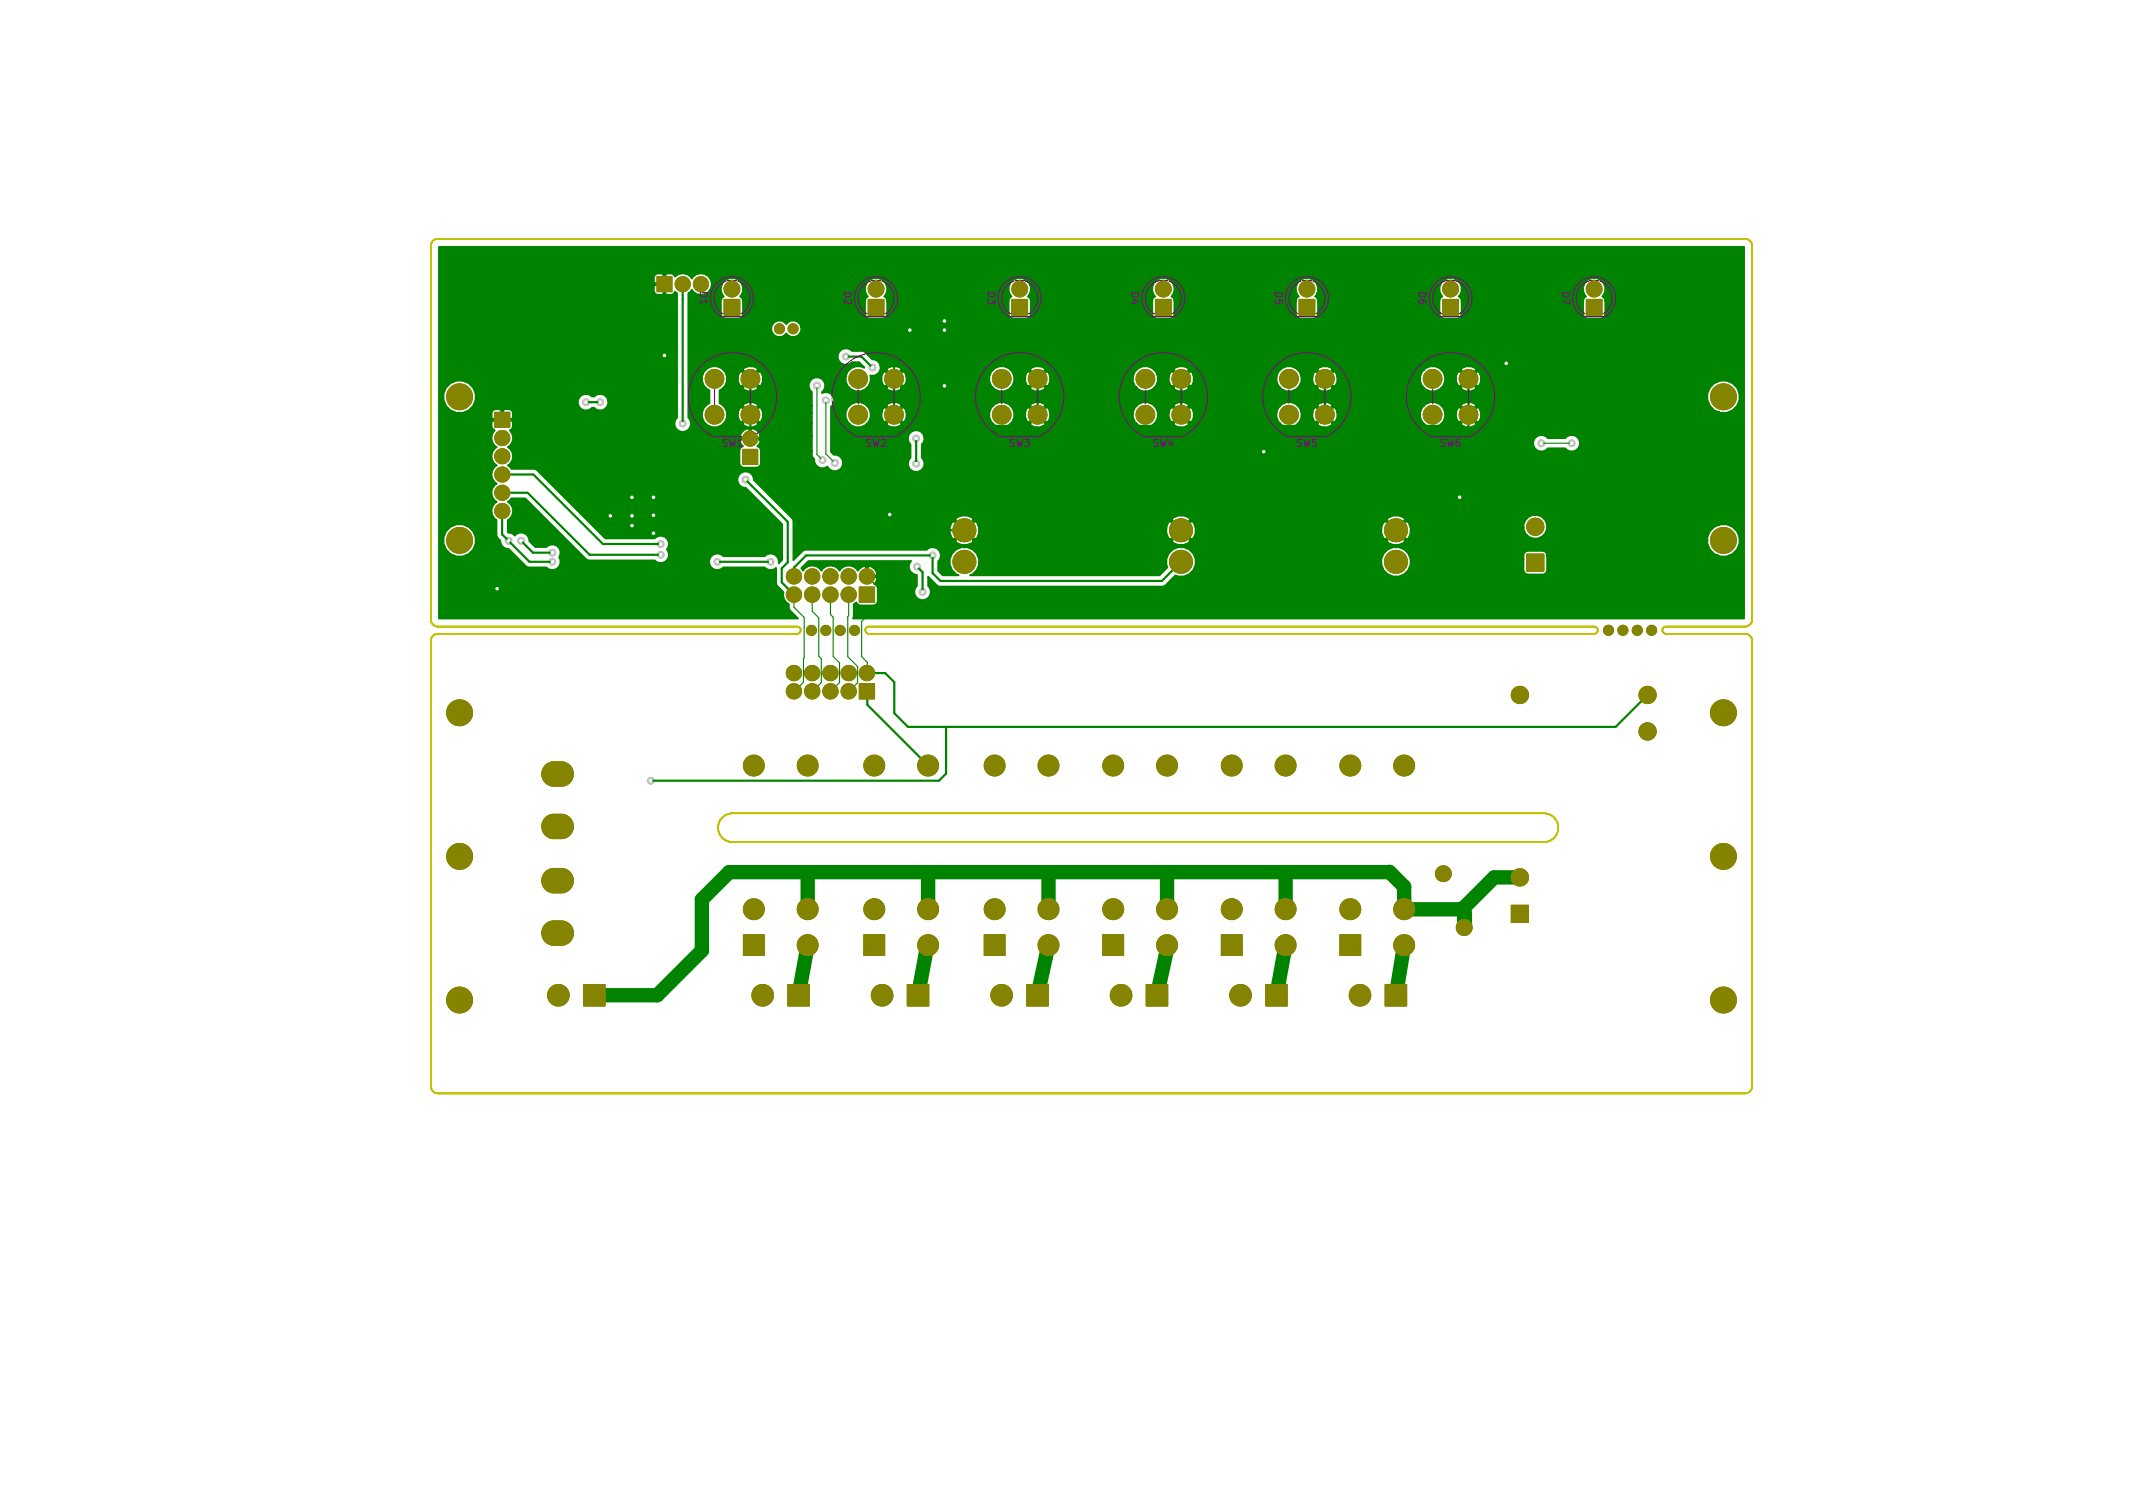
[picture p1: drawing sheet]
<svg xmlns="http://www.w3.org/2000/svg" width="297mm" height="210mm" viewBox="0 0 297 210" stroke-linecap="round" stroke-linejoin="round" font-family="sans-serif">
<defs><g id="words">
<g font-size="1.4" fill="#840084">
<text x="97.5" y="40.6" transform="rotate(90 97.5 40.6)">D1</text>
<text x="117.5" y="40.6" transform="rotate(90 117.5 40.6)">D2</text>
<text x="137.5" y="40.6" transform="rotate(90 137.5 40.6)">D3</text>
<text x="157.5" y="40.6" transform="rotate(90 157.5 40.6)">D4</text>
<text x="177.5" y="40.6" transform="rotate(90 177.5 40.6)">D5</text>
<text x="197.5" y="40.6" transform="rotate(90 197.5 40.6)">D6</text>
<text x="217.5" y="40.6" transform="rotate(90 217.5 40.6)">D7</text>
<text x="100.5" y="62.2">SW1</text>
<text x="120.5" y="62.2">SW2</text>
<text x="140.5" y="62.2">SW3</text>
<text x="160.5" y="62.2">SW4</text>
<text x="180.5" y="62.2">SW5</text>
<text x="200.5" y="62.2">SW6</text>
</g>
</g></defs>
<path d="M60.3 33.5l.3-.2 .4-.1h182a1 1 0 0 1 1 1v52a1 1 0 0 1-1 1h-11a.5 .5 0 0 0-.5 .5 .5 .5 0 0 0 .5 .5h11a1 1 0 0 1 1 1v62a1 1 0 0 1-1 1h-182a1 1 0 0 1-1-1v-62a1 1 0 0 1 1-1h50a.5 .5 0 0 0 .5-.5 .5 .5 0 0 0-.5-.5h-50a1 1 0 0 1-1-1v-52l.1-.4zM120.6 87.4l.4-.2h101a.5 .5 0 0 1 .5 .5 .5 .5 0 0 1-.5 .5h-101a.5 .5 0 0 1-.5-.3 .5 .5 0 0 1 .1-.5zM100.6 113.8a2 2 0 0 1 1.4-.6h113a2 2 0 0 1 2 2 2 2 0 0 1-2 2h-113a2 2 0 0 1-1.8-1.2 2 2 0 0 1 .4-2.2z" fill="none" stroke="#c2c200" stroke-width=".2"/>
<path d="M77.1 115.1h1M77.1 107.8h1M77.1 129.9h1M77.1 122.6h1" fill="none" stroke="#848400" stroke-width="3"/>
<g fill="#848400">
<circle cx="69.9" cy="71.2" r=".85"/>
<circle cx="69.9" cy="68.6" r=".85"/>
<circle cx="69.9" cy="66.1" r=".85"/>
<circle cx="69.9" cy="63.5" r=".85"/>
<circle cx="69.9" cy="61" r=".85"/>
</g>
<path d="M69.1 57.6h1.7v1.7h-1.7z" fill="#848400" stroke="#848400" stroke-width=".14"/>
<g fill="#848400">
<circle cx="110.6" cy="80.3" r=".86"/>
<circle cx="110.6" cy="82.8" r=".86"/>
<circle cx="113.1" cy="80.3" r=".86"/>
<circle cx="113.1" cy="82.8" r=".86"/>
<circle cx="115.6" cy="80.3" r=".86"/>
<circle cx="115.6" cy="82.8" r=".86"/>
<circle cx="118.2" cy="80.3" r=".86"/>
<circle cx="118.2" cy="82.8" r=".86"/>
<circle cx="120.7" cy="80.3" r=".86"/>
</g>
<g fill="#848400" stroke="#848400" stroke-width=".14">
<path d="M119.9 81.9h1.7v1.8h-1.7z"/>
<path d="M101 41.9h1.8v1.8h-1.8z"/>
<circle cx="101.9" cy="40.2" r=".9"/>
<circle cx="144.5" cy="52.7" r="1.1"/>
<circle cx="139.5" cy="52.7" r="1.1"/>
<circle cx="144.5" cy="57.7" r="1.1"/>
<circle cx="139.5" cy="57.7" r="1.1"/>
</g>
<g fill="#848400">
<circle cx="97.6" cy="39.6" r=".85"/>
<circle cx="95.1" cy="39.6" r=".85"/>
</g>
<g fill="#848400" stroke="#848400" stroke-width=".14">
<path d="M91.7 38.7h1.7v1.7h-1.7z"/>
<path d="M186.8 130.3h2.5v2.5h-2.5z"/>
<path d="M103.7 130.3h2.5v2.5h-2.5z"/>
<path d="M81.5 137.3h2.6v2.6h-2.6z"/>
<path d="M109.9 137.3h2.6v2.6h-2.6z"/>
<path d="M176.5 137.3h2.6v2.6h-2.6z"/>
<path d="M193.1 137.3h2.6v2.6h-2.6z"/>
<path d="M126.5 137.3h2.6v2.6h-2.6z"/>
<path d="M143.2 137.3h2.6v2.6h-2.6z"/>
<path d="M159.8 137.3h2.6v2.6h-2.6z"/>
<circle cx="195.5" cy="131.6" r="1.25"/>
<circle cx="195.5" cy="126.6" r="1.25"/>
<circle cx="195.5" cy="106.6" r="1.25"/>
<circle cx="188" cy="106.6" r="1.25"/>
<circle cx="188" cy="126.6" r="1.25"/>
<circle cx="124.5" cy="52.7" r="1.1"/>
<circle cx="119.5" cy="52.7" r="1.1"/>
<circle cx="124.5" cy="57.7" r="1.1"/>
<circle cx="119.5" cy="57.7" r="1.1"/>
<circle cx="164.5" cy="52.7" r="1.1"/>
<circle cx="159.5" cy="52.7" r="1.1"/>
<circle cx="164.5" cy="57.7" r="1.1"/>
<circle cx="159.5" cy="57.7" r="1.1"/>
<circle cx="112.5" cy="131.6" r="1.25"/>
<circle cx="112.5" cy="126.6" r="1.25"/>
<circle cx="112.5" cy="106.6" r="1.25"/>
<circle cx="105" cy="106.6" r="1.25"/>
<circle cx="105" cy="126.6" r="1.25"/>
<circle cx="77.8" cy="138.6" r="1.3"/>
<circle cx="106.2" cy="138.6" r="1.3"/>
<circle cx="172.8" cy="138.6" r="1.3"/>
<circle cx="189.4" cy="138.6" r="1.3"/>
<circle cx="122.8" cy="138.6" r="1.3"/>
<circle cx="139.5" cy="138.6" r="1.3"/>
<circle cx="156.1" cy="138.6" r="1.3"/>
</g>
<circle cx="104.5" cy="61.1" r=".85" fill="#848400"/>
<g fill="#848400" stroke="#848400" stroke-width=".14">
<path d="M103.6 62.8h1.7v1.7h-1.7z"/>
<path d="M210.7 126.2h2v2h-2z"/>
<path d="M170.3 130.3h2.5v2.5h-2.5z"/>
<path d="M153.8 130.3h2.5v2.5h-2.5z"/>
<path d="M137.3 130.3h2.5v2.5h-2.5z"/>
<path d="M120.5 130.3h2.5v2.5h-2.5z"/>
<path d="M212.8 77.3h2v2h-2z"/>
<circle cx="203.9" cy="129.2" r=".9"/>
<circle cx="201" cy="121.7" r=".9"/>
<circle cx="164.5" cy="78.2" r="1.4"/>
<circle cx="134.3" cy="78.2" r="1.4"/>
<circle cx="134.3" cy="73.8" r="1.4"/>
<circle cx="194.4" cy="78.2" r="1.4"/>
<circle cx="229.4" cy="101.8" r="1"/>
<circle cx="211.7" cy="96.8" r="1"/>
<circle cx="229.4" cy="96.8" r="1"/>
<circle cx="211.7" cy="122.2" r="1"/>
<circle cx="179" cy="131.6" r="1.25"/>
<circle cx="179" cy="126.6" r="1.25"/>
<circle cx="179" cy="106.6" r="1.25"/>
<circle cx="171.5" cy="106.6" r="1.25"/>
<circle cx="171.5" cy="126.6" r="1.25"/>
<circle cx="162.5" cy="131.6" r="1.25"/>
<circle cx="162.5" cy="126.6" r="1.25"/>
<circle cx="162.5" cy="106.6" r="1.25"/>
<circle cx="155" cy="106.6" r="1.25"/>
<circle cx="155" cy="126.6" r="1.25"/>
<circle cx="146" cy="131.6" r="1.25"/>
<circle cx="146" cy="126.6" r="1.25"/>
<circle cx="146" cy="106.6" r="1.25"/>
<circle cx="138.5" cy="106.6" r="1.25"/>
<circle cx="138.5" cy="126.6" r="1.25"/>
<circle cx="129.2" cy="131.6" r="1.25"/>
<circle cx="129.2" cy="126.6" r="1.25"/>
<circle cx="129.2" cy="106.6" r="1.25"/>
<circle cx="121.7" cy="106.6" r="1.25"/>
<circle cx="121.7" cy="126.6" r="1.25"/>
<circle cx="104.5" cy="52.7" r="1.1"/>
<circle cx="99.5" cy="52.7" r="1.1"/>
<circle cx="104.5" cy="57.7" r="1.1"/>
<circle cx="99.5" cy="57.7" r="1.1"/>
<circle cx="184.5" cy="52.7" r="1.1"/>
<circle cx="179.5" cy="52.7" r="1.1"/>
<circle cx="184.5" cy="57.7" r="1.1"/>
<circle cx="179.5" cy="57.7" r="1.1"/>
<circle cx="204.5" cy="52.7" r="1.1"/>
<circle cx="199.5" cy="52.7" r="1.1"/>
<circle cx="204.5" cy="57.7" r="1.1"/>
<circle cx="199.5" cy="57.7" r="1.1"/>
<circle cx="213.8" cy="73.3" r="1"/>
<circle cx="110.4" cy="45.8" r=".5"/>
<circle cx="108.5" cy="45.8" r=".5"/>
<circle cx="194.4" cy="73.8" r="1.4"/>
<circle cx="164.5" cy="73.8" r="1.4"/>
</g>
<g fill="#848400">
<circle cx="110.6" cy="93.7" r=".86"/>
<circle cx="110.6" cy="96.3" r=".86"/>
<circle cx="113.1" cy="93.7" r=".86"/>
<circle cx="113.1" cy="96.3" r=".86"/>
<circle cx="115.6" cy="93.7" r=".86"/>
<circle cx="115.6" cy="96.3" r=".86"/>
<circle cx="118.2" cy="93.7" r=".86"/>
<circle cx="118.2" cy="96.3" r=".86"/>
<circle cx="120.7" cy="93.7" r=".86"/>
</g>
<g fill="#848400" stroke="#848400" stroke-width=".14">
<path d="M119.9 95.4h1.7v1.7h-1.7z"/>
<path d="M121.1 41.9h1.8v1.8h-1.8z"/>
<path d="M141.1 41.9h1.8v1.8h-1.8z"/>
<path d="M161.1 41.9h1.8v1.8h-1.8z"/>
<path d="M181.1 41.9h1.8v1.8h-1.8z"/>
<path d="M201.1 41.9h1.8v1.8h-1.8z"/>
<path d="M221.1 41.9h1.8v1.8h-1.8z"/>
<circle cx="122" cy="40.2" r=".9"/>
<circle cx="142" cy="40.2" r=".9"/>
<circle cx="162" cy="40.2" r=".9"/>
<circle cx="182" cy="40.2" r=".9"/>
<circle cx="202" cy="40.2" r=".9"/>
<circle cx="222" cy="40.2" r=".9"/>
</g>
<g fill="#c2c2c2" stroke="#c2c2c2" stroke-width=".14">
<circle cx="91" cy="71.7" r=".5"/>
<circle cx="88" cy="69.2" r=".5"/>
<circle cx="91" cy="69.2" r=".5"/>
<circle cx="91" cy="74.2" r=".5"/>
<circle cx="90.6" cy="108.7" r=".5"/>
<circle cx="203.3" cy="69.2" r=".5"/>
<circle cx="126.7" cy="46" r=".5"/>
<circle cx="131.5" cy="46" r=".5"/>
<circle cx="131.5" cy="44.7" r=".5"/>
<circle cx="69.2" cy="82" r=".5"/>
<circle cx="85" cy="71.8" r=".5"/>
<circle cx="88" cy="71.8" r=".5"/>
<circle cx="209.8" cy="50.6" r=".5"/>
<circle cx="176" cy="62.9" r=".5"/>
<circle cx="131.5" cy="53.7" r=".5"/>
<circle cx="88" cy="73.2" r=".5"/>
<circle cx="123.9" cy="71.6" r=".5"/>
<circle cx="92.5" cy="49.5" r=".5"/>
<circle cx="121.5" cy="51.2" r=".5"/>
<circle cx="117.8" cy="49.7" r=".5"/>
<circle cx="127.6" cy="61.1" r=".5"/>
<circle cx="129.9" cy="77.3" r=".5"/>
<circle cx="127.6" cy="64.6" r=".5"/>
<circle cx="76.9" cy="78.2" r=".5"/>
<circle cx="70.8" cy="75.3" r=".5"/>
<circle cx="92" cy="77.2" r=".5"/>
<circle cx="92" cy="75.7" r=".5"/>
<circle cx="95.1" cy="59" r=".5"/>
<circle cx="72.6" cy="75.3" r=".5"/>
<circle cx="76.9" cy="77" r=".5"/>
<circle cx="81.6" cy="56" r=".5"/>
<circle cx="83.6" cy="56" r=".5"/>
<circle cx="99.9" cy="78.2" r=".5"/>
<circle cx="128.5" cy="82.4" r=".5"/>
<circle cx="127.7" cy="78.9" r=".5"/>
<circle cx="107.3" cy="78.2" r=".5"/>
<circle cx="103.8" cy="66.8" r=".5"/>
<circle cx="114.5" cy="64.1" r=".5"/>
<circle cx="113.8" cy="53.7" r=".5"/>
<circle cx="214.7" cy="61.7" r=".5"/>
<circle cx="218.9" cy="61.7" r=".5"/>
<circle cx="116.3" cy="64.5" r=".5"/>
<circle cx="115" cy="55.7" r=".5"/>
</g>
<g fill="none" stroke="#008400" stroke-width=".3">
<path d="M92.5 39.6v9.9M124.5 48.2v9.5l1.6 1.6h16.8l1.6-1.6M124.5 48.2h-15.4l-4.6 4.5v8.4M126.7 46l-2.2 2.2M131.5 44.7v9h-5.9l-1.1-1M144.5 52.7v5M144.5 57.7l1.6 1.6h16.8l1.6-1.6 1.6 1.6h16.8l1.6-1.6M164.5 52.6v5M164.5 52.7h.1M184.5 52.7v5M184.5 57.7l1.6 1.6h16.8l1.6-1.6M209.8 50.6h-3.1l-2.2 2.1v15.3l-1.2 1.2"/>
<path d="M123.9 71.6l2.2 2.2h8.2M120.8 93.7h2.5l1.2 1.3v4.3l1.9 1.9h98.6l4.4-4.4M90.6 108.7h.1M131.6 101.2l.1 .1v6.4l-.9 1h-40.2"/>
</g>
<path d="M120.7 80.3l1.8 1.7v2l-2.5 2.5v4.9l.8 .8v1.5" fill="none" stroke="#008400" stroke-width=".15"/>
<circle cx="92.5" cy="49.5" r=".15" fill="#008400"/>
<g fill="none" stroke="#008400" stroke-width=".3">
<path d="M95.1 39.6v19.4M81.6 56h2M117.8 49.7h2.2l1.5 1.5M69.9 71.2v3.2l3.8 3.8h3.2M69.9 71.2h.1M69.9 68.6h3.6l8.6 8.6h9.9M69.9 66.1h4.4l9.7 9.6h8M72.6 75.3h.1M72.6 75.3l1.6 1.7h2.7M99.9 78.2h7.4M127.6 61.1v3.5M127.7 78.9l.8 .8v2.7"/>
<path d="M164.5 78.2l-2.7 2.7h-30.8l-1.1-1.1v-2.5h-17.6l-1.7 1.7v1.3M120.8 96.3v1.8l8.4 8.5"/>
</g>
<path d="M99.5 52.7v5" fill="none" stroke="#008400" stroke-width=".15"/>
<circle cx="107.3" cy="78.2" r=".15" fill="#008400"/>
<path d="M113.8 53.7v9.6l.7 .8M115 55.7v7.5l1.3 1.3M214.7 61.7h4.2M110.6 82.8v1.8l1.4 1.4-.1 9-1.3 1.3M113.1 82.8v2.3l.9 .9v5.4l.4 .3v3.3l-1.2 1.3M115.6 82.8v2.8l.4 .3v5.5l.9 .9v2.7l-1.2 1.3M118.2 82.8v2.9l-.2 .2 .1 5.5 1.3 1.4v2.3l-1.2 1.2" fill="none" stroke="#008400" stroke-width=".15"/>
<path d="M103.8 66.8l5.9 5.9v5.6l-.8 .8v2l1.7 1.7" fill="none" stroke="#008400" stroke-width=".3"/>
<path d="M112.5 131.6l-1.3 7M112.5 121.4v5.2M129.1 131.7l-1.3 6.9M129.2 121.4v5.2M146 131.6l-1.5 7M146 121.4v5.2M162.5 121.4v5.2M162.6 131.6l-1.5 7M179 131.6l-1.2 7M179 121.4v5.2M195.5 131.6l-1.1 7M211.7 122.2h-3.6l-4.2 4.1v2.9l.1-.1v-1.9l-.6-.6h-7.8l-.1-3.1-2-2.1h-91.9l-3.9 3.8v7.2l-6.2 6.2h-8.7l.1 .1" fill="none" stroke="#008400" stroke-width="2"/>
<path d="M61.1 34.4h181.8v7.5h-19.4l-.1-.5-.3-.1 .2-.2a1.56 1.56 0 0 0-.3-2.1 1.56 1.56 0 0 0-2.1 .2 1.56 1.56 0 0 0 0 2.1 .64 .64 0 0 0-.4 .6h-17l-.1-.5-.3-.1 .2-.2a1.56 1.56 0 0 0-.3-2.1 1.56 1.56 0 0 0-2.1 .2 1.56 1.56 0 0 0 0 2.1 .64 .64 0 0 0-.4 .6h-17l-.1-.5-.3-.1 .2-.2a1.56 1.56 0 0 0-.3-2.1 1.56 1.56 0 0 0-2.1 .2 1.56 1.56 0 0 0 0 2.1 .64 .64 0 0 0-.4 .6h-17l-.1-.5-.3-.1 .2-.2a1.56 1.56 0 0 0-.3-2.1 1.56 1.56 0 0 0-2.1 .2 1.56 1.56 0 0 0 0 2.1 .64 .64 0 0 0-.4 .6h-17l-.1-.5-.3-.1 .2-.2a1.56 1.56 0 0 0-.3-2.1 1.56 1.56 0 0 0-2.1 .2 1.56 1.56 0 0 0 0 2.1 .64 .64 0 0 0-.4 .6h-17l-.1-.5-.3-.1 .2-.2a1.56 1.56 0 0 0-.3-2.1 1.56 1.56 0 0 0-2.1 .2 1.56 1.56 0 0 0 0 2.1 .64 .64 0 0 0-.4 .6h-17l-.2-.5-.2-.1 .1-.2a1.55 1.55 0 0 0-.5-2.2 1.55 1.55 0 0 0-2.1 .7h-1.5l-.1-.6a1.51 1.51 0 0 0-2.7-.2 1.51 1.51 0 0 0-2.3-.3l-.3-.3-.2-.1h-.7l-.1 .1h-.3l-.2-.1h-.6l-.3 .1-.3 .4v.7l.2 .1h1.2v-1.2h.3v1.5h-1.5l-.2 .2v.6l.3 .5 .3 .1h.6l.2-.2v-1.2h.3v1.2l.1 .2h.7l.2-.1 .3-.4 .3 .2v14h-28.1a2.28 2.28 0 0 0-3.5-1.4 2.28 2.28 0 0 0 0 3.7 2.28 2.28 0 0 0 3.5-1.4v-.9h28.1v1h-9.6a1.14 1.14 0 0 0-.8-.9 1.14 1.14 0 0 0-1.1 .3h-.4l-.1-.2a1.15 1.15 0 0 0-1.6 .3 1.15 1.15 0 0 0 .1 1.6 1.15 1.15 0 0 0 1.6-.1h.4l.1 .2a1.16 1.16 0 0 0 1.3 0 1.16 1.16 0 0 0 .5-1.2h9.6v1.7h-22.9l-.1-.3-.4-.2h-.7l-.1 .1h-.3l-.1-.1h-.7l-.4 .2-.1 .3v.7l.1 .1h1.2v-1.2h.3v1.2h1.2l.1-.1v-.7h22.9v.7l-.2 .1a1.15 1.15 0 0 0 .3 1.6 1.15 1.15 0 0 0 1.5-.2 1.15 1.15 0 0 0 0-1.5v-17.4l.4-.5a1.5 1.5 0 0 0 1.7 .7 1.5 1.5 0 0 0 1.1-1.4h1.5l-.2 .3v.7l.4 .7-.2 .1-.2 .5v1.8a.65 .65 0 0 0 .6 .6h1.8l.5-.2 .2-.4v-1.8h17v1.8a.65 .65 0 0 0 .6 .6h1.8l.5-.2 .1-.4v-1.8h17v1.8a.65 .65 0 0 0 .6 .6h1.8l.5-.2 .1-.4v-1.8h17v1.8a.65 .65 0 0 0 .6 .6h1.8l.5-.2 .1-.4v-1.8h17v1.8a.65 .65 0 0 0 .6 .6h1.8l.5-.2 .1-.4v-1.8h17v1.8a.65 .65 0 0 0 .6 .6h1.8l.5-.2 .1-.4v-1.8h17v1.8a.65 .65 0 0 0 .6 .6h1.8l.5-.2 .1-.4v-1.8h19.4v3.7h-131.3l-.2-.5a1.15 1.15 0 0 0-1.9 0 1.16 1.16 0 0 0-1.7-.2 1.16 1.16 0 0 0 0 1.7 1.16 1.16 0 0 0 1.7-.2 1.16 1.16 0 0 0 1.4 .4 1.16 1.16 0 0 0 .7-1.2h131.3v5.3h-120.3l-.1-.4-.4-.3-.6-.2-1.2-1.1h-1.7l-.2-.2a1.15 1.15 0 0 0-1.5 .2 1.15 1.15 0 0 0 .1 1.6 1.15 1.15 0 0 0 1.6-.1h1l.8 .8-.6-.2h-.6l-.7 .3-.2 .2h-12.8l-.1-.3-.5-.2h-.7l-.6 .2-.1 .3 1 1.1 1-1.1h12.8l-.3 .3-.2 .7h-11.6l-.2-.7-.3-.1-1 1h-.4l-1-1-.3 .1-.2 .6h-1.6l-.2-.6a1.76 1.76 0 0 0-2.8-.2 1.76 1.76 0 0 0 .6 2.7v1.9l-.3 .1a1.76 1.76 0 0 0-.3 2.7 1.76 1.76 0 0 0 2.7-.2 1.76 1.76 0 0 0-.7-2.6v-1.9l.3-.1 .5-.5 .2-.6v-.7h1.6v.6l.2 .7 .3 .1 1-1.1h.4l1 1.1 .3-.1 .2-.6v-.6h11.6a1.76 1.76 0 0 0 1.8 2 1.76 1.76 0 0 0 1.6-2.2 1.14 1.14 0 0 0 1.4-1.4h120.3v.6h-37.4l-.1-.3-.5-.2h-.7l-.6 .2-.1 .3 1 1.1 1-1.1h37.4v1h-36.7l-.2-.7-.3-.1-1 1h-.4l-1-1-.3 .1-.2 .6h-1.6a1.74 1.74 0 0 0-2.9-.9h-12.8l-.1-.3-.5-.2h-.7l-.6 .2-.1 .3 1 1.1 1-1.1h12.8l-.3 .3-.2 .7h-11.6l-.2-.7-.3-.1-1 1h-.4l-1-1-.3 .1-.2 .6h-1.6a1.74 1.74 0 0 0-2.9-.9h-12.8l-.1-.3-.5-.2h-.7l-.6 .2-.1 .3 1 1.1 1-1.1h12.8l-.3 .3-.2 .7h-11.6l-.2-.7-.3-.1-1 1h-.4l-1-1-.3 .1-.2 .6h-1.6a1.74 1.74 0 0 0-2.9-.9h-12.8l-.1-.3-.5-.2h-.7l-.6 .2-.1 .3 1 1.1 1-1.1h12.8l-.3 .3-.2 .7h-11.6l-.2-.7-.3-.1-1 1h-.4l-1-1-.3 .1-.2 .6h-1.6a1.74 1.74 0 0 0-2.9-.9h-12.8l-.1-.3-.5-.2h-.7l-.6 .2-.1 .3 1 1.1 1-1.1h12.8l-.3 .3-.2 .7h-11.6l-.2-.7-.3-.1-1 1h-.4l-1-1-.3 .1-.2 .5v.7l.2 .7 .3 .1 1-1.1h.4l1 1.1 .3-.1 .2-.6v-.6h11.6v.6l.2 .6 .3 .3h-12.8l-1-1.1-1 1.1 .1 .3 .5 .2h.7l.6-.2 .1-.3h12.8a1.74 1.74 0 0 0 2 .3 1.74 1.74 0 0 0 .9-1.9h1.6v.6l.2 .7 .3 .1 1-1.1h.4l1 1.1 .3-.1 .2-.6v-.6h11.6v.6l.2 .6 .3 .3h-12.8l-1-1.1-1 1.1 .1 .3 .5 .2h.7l.6-.2 .1-.3h12.8l.2 .2a1.77 1.77 0 0 0 2 0 1.77 1.77 0 0 0 .7-1.8h1.6v.6l.2 .7 .3 .1 1-1.1h.4l1 1.1 .3-.1 .2-.6v-.6h11.6v.6l.2 .6 .3 .3h-12.8l-1-1.1-1 1.1 .1 .3 .5 .2h.7l.6-.2 .1-.3h12.8l.2 .2a1.77 1.77 0 0 0 2 0 1.77 1.77 0 0 0 .7-1.8h1.6v.6l.2 .7 .3 .1 1-1.1h.4l1 1.1 .3-.1 .2-.6v-.6h11.6v.6l.2 .6 .3 .3h-12.8l-1-1.1-1 1.1 .1 .3 .5 .2h.7l.6-.2 .1-.3h12.8l.2 .2a1.77 1.77 0 0 0 2 0 1.77 1.77 0 0 0 .7-1.8h1.6v.6l.2 .7 .3 .1 1-1.1h.4l1 1.1 .3-.1 .2-.6v-.6h36.7v2.3h-.7l-.3-.8a2.28 2.28 0 0 0-3.8 0h-32.6l-1-1.1-1 1.1 .1 .3 .5 .2h.7l.6-.2 .1-.3h32.6a2.27 2.27 0 0 0 0 2.5h-32.6l-.1-.3-.5-.2h-.7l-.6 .2-.1 .3 1 1.1 1-1.1h32.6l.6 .6 .8 .4h-33.3l-.2-.7-.3-.1-1 1h-.4l-1-1-.3 .1-.2 .6h-1.6l-.2-.6a1.73 1.73 0 0 0-2.7-.3h-12.8l-.1-.3-.5-.2h-.7l-.6 .2-.1 .3 1 1.1 1-1.1h12.8l-.3 .3-.2 .7h-11.6l-.2-.7-.3-.1-1 1h-.4l-1-1-.3 .1-.2 .6h-1.6a1.74 1.74 0 0 0-2.9-.9h-12.8l-.1-.3-.5-.2h-.7l-.6 .2-.1 .3 1 1.1 1-1.1h12.8l-.3 .3-.2 .7h-11.6l-.2-.7-.3-.1-1 1h-.4l-1-1-.3 .1-.2 .6h-1.6a1.74 1.74 0 0 0-2.9-.9h-12.8l-.1-.3-.5-.2h-.7l-.6 .2-.1 .3 1 1.1 1-1.1h12.8l-.3 .3-.2 .7h-11.6l-.2-.7-.3-.1-1 1h-.4l-1-1-.3 .1-.2 .6h-1.6a1.74 1.74 0 0 0-2.9-.9h-12.8l-.1-.3-.5-.2h-.7l-.6 .2-.1 .3 1 1.1 1-1.1h12.8l-.3 .3-.2 .7h-11.6l-.2-.7-.3-.1-1 1h-.4l-1-1-.3 .1-.2 .6h-1.6a1.77 1.77 0 0 0-2.7-1.1 1.77 1.77 0 0 0 0 2.9 1.77 1.77 0 0 0 2.7-1.1v-.7h1.6v.6l.2 .7 .3 .1 1-1.1h.4l1 1.1 .3-.1 .2-.6v-.6h11.6v.6l.2 .6 .3 .3h-12.8l-1-1.1-1 1.1 .1 .3 .5 .2h.7l.6-.2 .1-.3h12.8a1.74 1.74 0 0 0 2 .3 1.74 1.74 0 0 0 .9-1.9h1.6v.6l.2 .7 .3 .1 1-1.1h.4l1 1.1 .3-.1 .2-.6v-.6h11.6v.6l.2 .6 .3 .3h-12.8l-1-1.1-1 1.1 .1 .3 .5 .2h.7l.6-.2 .1-.3h12.8l.2 .2a1.77 1.77 0 0 0 2 0 1.77 1.77 0 0 0 .7-1.8h1.6v.6l.2 .7 .3 .1 1-1.1h.4l1 1.1 .3-.1 .2-.6v-.6h11.6v.6l.2 .6 .3 .3h-12.8l-1-1.1-1 1.1 .1 .3 .5 .2h.7l.6-.2 .1-.3h12.8l.2 .2a1.77 1.77 0 0 0 2 0 1.77 1.77 0 0 0 .7-1.8h1.6v.6l.2 .7 .3 .1 1-1.1h.4l1 1.1 .3-.1 .2-.6v-.6h11.6v.6l.2 .6 .3 .3h-12.8l-1-1.1-1 1.1 .1 .3 .5 .2h.7l.6-.2 .1-.3h12.8l.2 .2a1.77 1.77 0 0 0 2 0 1.77 1.77 0 0 0 .7-1.8h1.6v.6l.2 .7 .3 .1 1-1.1h.4l1 1.1 .3-.1 .2-.6v-.6h33.4a2.28 2.28 0 0 0 2.6-2.7h.7v4.2h-37.4l-1-1.1-1 1.1 .1 .3 .5 .2h.7l.6-.2 .1-.3h37.4v2.5h-22.9l-.2-.4a1.14 1.14 0 0 0-1.8-.1h-2.5l-.2-.2a1.11 1.11 0 0 0-1.4 0h-85.2l-.2-.4a1.15 1.15 0 0 0-1.6-.2 1.15 1.15 0 0 0-.1 1.7v1.8l-.3 .5h-9.1a1.13 1.13 0 0 0-1.3-.9l-.4-.4v-6.3a1.14 1.14 0 0 0 .3-1.5 1.14 1.14 0 0 0-1.5-.4v-.1l.2-.3a1.15 1.15 0 0 0-.7-1.7 1.15 1.15 0 0 0-1.3 1.4h-7.2l-1-1.1-1 1.1 .1 .3 .5 .2h.7l.6-.2 .1-.3h7.2l.1 .3 .3 .3v1.9h-7.6l-.1-.3-.5-.2h-.7l-.6 .2-.1 .3 1 1.1 1-1.1h7.6v1h-6.9l-.2-.7-.3-.1-1 1h-.4l-1-1-.3 .1-.2 .5v.7l.2 .7 .3 .1 1-1.1h.4l1 1.1 .3-.1 .2-.6v-.6h6.9v1.5h-7.6l-1-1.1-1 1.1 .1 .3 .5 .2h.7l.6-.2 .1-.3h7.6v1.7h-7.2l-.2-.4-.3-.4-.6-.3-.2 .2-.5-.2-.5 .3-.4 .4-.2 .4 .2 .3h1.1v-1.2h.3v1.2h1.2l.1-.3h7.2v2.1h-7.1l-.2-.5-.3-.1 .2-.4 .2-.4-.1-.2h-2.6l-.2 .2 .2 .4 .3 .4a.62 .62 0 0 0-.5 .6v1.7l.2 .4 .4 .2h1.7a.65 .65 0 0 0 .7-.6v-1.7h7.1v.8l.3 .3a1.13 1.13 0 0 0 .6 1.2 1.13 1.13 0 0 0 1.2-.1 1.15 1.15 0 0 0 1.4 .6 1.15 1.15 0 0 0 .8-1.4h9.1l-.1 .1a1.15 1.15 0 0 0 1.5 1.4 1.15 1.15 0 0 0 .5-2v-1.8l.3-.6v-.5h85.2l-.2 .3a1.15 1.15 0 0 0 .3 1.5 1.15 1.15 0 0 0 1.5-.2h2.5l.2 .3a1.16 1.16 0 0 0 1.3 0 1.16 1.16 0 0 0 .5-1.2h22.9v13.3h-.7l-.3-.8a2.26 2.26 0 0 0-2.4-1h-24.1l-.2-.6a1.66 1.66 0 0 0-2.8 0h-16.7l-.2-.3-.6-.3h-.9l-.7 .3-.2 .3h-27.4l-.1-.3-.7-.3h-.8l-.8 .3-.1 .3h-27.6l-.2-.3-.7-.3h-.8l-.7 .3-.2 .3 1.3 1.3 1.3-1.3h27.6l1.3 1.3 1.2-1.3h27.4l1.3 1.3 1.3-1.3h16.7l-.2 .6v.5h-15.8l-.2-.8-.4-.1-1.2 1.2h-.4l-1.2-1.2-.3 .1-.3 .8h-25.9l-.3-.8-.3-.1-1.3 1.2h-.3l-1.3-1.2-.3 .1-.3 .8h-26.1l-.2-.8-.4-.1-1.2 1.2h-.4l-1.2-1.2-.3 .1-.3 .7v.8l.3 .7 .3 .2 1.2-1.3h.4l1.2 1.3 .4-.2 .2-.6v-.8h26.1v.7l.3 .7 .3 .2 1.3-1.3h.3l1.3 1.3 .3-.2 .3-.6v-.8h25.9v.7l.3 .7 .3 .2 1.2-1.3h.4l1.2 1.3 .4-.2 .2-.6v-.8h15.8a1.65 1.65 0 0 0 1.8 1.5 1.65 1.65 0 0 0 1.4-2h24.1l-.8 .4-.6 .6-.3 .8v.5h-42.1l-1.3-1.3-1.3 1.3h-27.4l-1.2-1.3-1.3 1.3h-27.6l-1.3-1.3-1.3 1.3 .2 .3 .7 .3h.8l.7-.3 .2-.3h27.6l.1 .3 .7 .3h.8l.8-.3 .1-.3h27.4l.2 .3 .7 .3h.8l.7-.3 .2-.3h42.1a2.06 2.06 0 0 0 1.4 2h-23.8v-.2l-.4-.3-2.2-.1a.65 .65 0 0 0-.6 .6v.5h-15.8a2.07 2.07 0 0 0-3.2-1.3 2.07 2.07 0 0 0 0 3.5 2.07 2.07 0 0 0 3.2-1.4v-.8h15.8v1.5l.1 .5 .5 .2h2a.65 .65 0 0 0 .6-.7v-2h23.8a2.24 2.24 0 0 0 3-2.5h.7v11.3h-124.1l.1-.4v-1.6l.4-.2a.63 .63 0 0 0 .6 .4h1.7l.4-.2 .2-.4v-1.8a.62 .62 0 0 0-.5-.6l.5-.7-.1-.2h-1.5v-1.5l-.2-.1-.4 .2-.5 .5-.2-.3a1.53 1.53 0 0 0-2.4 .3 1.49 1.49 0 0 0-2.5 0 1.49 1.49 0 0 0-2.6 0l-.2-.4 1-1h14.3a1.11 1.11 0 0 0 .2 1.8h-4.9l-.3-.5-.4-.4-.4-.2-.2 .1v1.2h1.2l.1-.2h4.9l.6 .1v1.6a1.14 1.14 0 0 0 0 1.6 1.14 1.14 0 0 0 1.6 0 1.14 1.14 0 0 0 0-1.6v-1.3l1.1 1.2 .6 .2h30.8l.6-.2 1.3-1.4a2.05 2.05 0 0 0 2.8-1.6 2.05 2.05 0 0 0-2.3-2.3 2.05 2.05 0 0 0-1.6 2.8l-1.1 1.1h-26.4a2.05 2.05 0 0 0 .8-3.1 2.05 2.05 0 0 0-3.2 0 2.05 2.05 0 0 0 .8 3.1h-2.2l-.6-.6v-1.3l.1-.2a1.15 1.15 0 0 0-.2-1.6 1.15 1.15 0 0 0-1.5 .1h-16.8l-.6 .3-1.2 1.2-.1-5.6-5.4-5.6v-.2a1.15 1.15 0 0 0-1.3-1 1.15 1.15 0 0 0-1 1.3 1.15 1.15 0 0 0 1.2 1l5 5.1v2.5h-15.8l-.1-.4a1.13 1.13 0 0 0-1.8-.1h-6.9l-9.5-9.5-.5-.2h-3.1l-.5-.5 .3-.2a1.48 1.48 0 0 0-.3-2.3 1.48 1.48 0 0 0 .3-2.4l.3-.2 .1-.3v-.7l-.1-.1h-2.7l-.1 .1v.7l.1 .3 .3 .2a1.48 1.48 0 0 0 .3 2.4 1.46 1.46 0 0 0 0 2.5 1.46 1.46 0 0 0 0 2.5 1.46 1.46 0 0 0 0 2.6 1.46 1.46 0 0 0-.1 2.5v2l.1 .4h-3a2.28 2.28 0 0 0-3.5-1.4 2.28 2.28 0 0 0 0 3.7 2.28 2.28 0 0 0 3.5-1.4v-.9h3l.5 .5v.2a1.11 1.11 0 0 0 1.1 .9l2.6 2.6h2.7l.2 .2a1.16 1.16 0 0 0 1.4-.2 1.16 1.16 0 0 0 .2-1.4 1.14 1.14 0 0 0-.3-1.5 1.14 1.14 0 0 0-1.5 .1h-1.6l-.8-.9a1.13 1.13 0 0 0-.7-1.1 1.13 1.13 0 0 0-1.3 .4l-.2-.3-.8-.2v-1.7l.3-.2a1.48 1.48 0 0 0-.3-2.3l.5-.5h1.9l8.7 8.6h9.4a1.14 1.14 0 0 0 1.6 .1 1.14 1.14 0 0 0 .1-1.6l.2-.5v-.5h15.8v2.5l-.4 .4a1.14 1.14 0 0 0-.6-1.2 1.14 1.14 0 0 0-1.4 .2h-5.8l-.2-.1a1.15 1.15 0 0 0-1.5 .2 1.15 1.15 0 0 0 .1 1.6 1.15 1.15 0 0 0 1.6-.1h5.8l.2 .2a1.1 1.1 0 0 0 1.4-.1v2.3l1 1.1a1.41 1.41 0 0 0 .8 1.6v.7l1.2 1.3h-50z" fill="#008400" stroke="#008400" stroke-width=".25"/>
<g fill="#fff" stroke="#fff" stroke-width=".14">
<circle cx="91" cy="71.7" r=".18"/>
<circle cx="88" cy="69.2" r=".18"/>
<circle cx="91" cy="69.2" r=".18"/>
<circle cx="91" cy="74.2" r=".18"/>
<circle cx="90.6" cy="108.7" r=".17"/>
<circle cx="203.3" cy="69.2" r=".17"/>
<circle cx="126.7" cy="46" r=".17"/>
<circle cx="131.5" cy="46" r=".17"/>
<circle cx="131.5" cy="44.7" r=".17"/>
<circle cx="69.2" cy="82" r=".17"/>
<circle cx="85" cy="71.8" r=".17"/>
<circle cx="88" cy="71.8" r=".17"/>
<circle cx="209.8" cy="50.6" r=".18"/>
<circle cx="176" cy="62.9" r=".17"/>
<circle cx="131.5" cy="53.7" r=".17"/>
<circle cx="88" cy="73.2" r=".17"/>
<circle cx="123.9" cy="71.6" r=".17"/>
<circle cx="92.5" cy="49.5" r=".17"/>
<circle cx="121.5" cy="51.2" r=".17"/>
<circle cx="117.8" cy="49.7" r=".17"/>
<circle cx="127.6" cy="61.1" r=".17"/>
<circle cx="129.9" cy="77.3" r=".17"/>
<circle cx="127.6" cy="64.6" r=".17"/>
<circle cx="76.9" cy="78.2" r=".17"/>
<circle cx="70.8" cy="75.3" r=".17"/>
<circle cx="92" cy="77.2" r=".18"/>
<circle cx="92" cy="75.7" r=".18"/>
<circle cx="95.1" cy="59" r=".17"/>
<circle cx="72.6" cy="75.3" r=".17"/>
<circle cx="76.9" cy="77" r=".17"/>
<circle cx="81.6" cy="56" r=".17"/>
<circle cx="83.6" cy="56" r=".17"/>
<circle cx="99.9" cy="78.2" r=".17"/>
<circle cx="128.5" cy="82.4" r=".17"/>
<circle cx="127.7" cy="78.9" r=".17"/>
<circle cx="107.3" cy="78.2" r=".17"/>
<circle cx="103.8" cy="66.8" r=".17"/>
<circle cx="114.5" cy="64.1" r=".17"/>
<circle cx="113.8" cy="53.7" r=".17"/>
<circle cx="214.7" cy="61.7" r=".17"/>
<circle cx="218.9" cy="61.7" r=".17"/>
<circle cx="116.3" cy="64.5" r=".17"/>
<circle cx="115" cy="55.7" r=".17"/>
<circle cx="77.6" cy="129.9" r=".17"/>
<circle cx="77.6" cy="122.6" r=".17"/>
<circle cx="77.6" cy="115.1" r=".17"/>
<circle cx="77.6" cy="107.8" r=".18"/>
<circle cx="69.9" cy="71.2" r=".17"/>
<circle cx="69.9" cy="68.6" r=".17"/>
<circle cx="69.9" cy="66.1" r=".17"/>
<circle cx="69.9" cy="63.5" r=".17"/>
<circle cx="69.9" cy="61" r=".17"/>
<circle cx="69.9" cy="58.5" r=".17"/>
<circle cx="110.6" cy="80.3" r=".17"/>
<circle cx="110.6" cy="82.8" r=".17"/>
<circle cx="113.1" cy="80.3" r=".17"/>
<circle cx="113.1" cy="82.8" r=".17"/>
<circle cx="115.6" cy="80.3" r=".17"/>
<circle cx="115.6" cy="82.8" r=".17"/>
<circle cx="118.2" cy="80.3" r=".17"/>
<circle cx="118.2" cy="82.8" r=".17"/>
<circle cx="120.7" cy="80.3" r=".17"/>
<circle cx="120.7" cy="82.8" r=".17"/>
<circle cx="224" cy="87.8" r=".18"/>
<circle cx="113" cy="87.8" r=".18"/>
<circle cx="226" cy="87.8" r=".18"/>
<circle cx="115" cy="87.8" r=".18"/>
<circle cx="228" cy="87.8" r=".18"/>
<circle cx="117" cy="87.8" r=".18"/>
<circle cx="230" cy="87.8" r=".18"/>
<circle cx="119" cy="87.8" r=".18"/>
<circle cx="101.9" cy="40.2" r=".17"/>
<circle cx="101.9" cy="42.8" r=".17"/>
<circle cx="64" cy="75.2" r=".17"/>
<circle cx="64" cy="55.2" r=".18"/>
<circle cx="240" cy="75.2" r=".17"/>
<circle cx="240" cy="55.2" r=".18"/>
<circle cx="64" cy="99.2" r=".17"/>
<circle cx="64" cy="119.2" r=".17"/>
<circle cx="64" cy="139.2" r=".17"/>
<circle cx="240" cy="99.2" r=".17"/>
<circle cx="240" cy="119.2" r=".17"/>
<circle cx="240" cy="139.2" r=".17"/>
<circle cx="144.5" cy="52.7" r=".17"/>
<circle cx="139.5" cy="52.7" r=".17"/>
<circle cx="144.5" cy="57.7" r=".17"/>
<circle cx="139.5" cy="57.7" r=".17"/>
<circle cx="97.6" cy="39.6" r=".17"/>
<circle cx="95.1" cy="39.6" r=".17"/>
<circle cx="92.5" cy="39.6" r=".17"/>
<circle cx="195.5" cy="131.6" r=".17"/>
<circle cx="195.5" cy="126.6" r=".17"/>
<circle cx="195.5" cy="106.6" r=".17"/>
<circle cx="188" cy="106.6" r=".17"/>
<circle cx="188" cy="126.6" r=".17"/>
<circle cx="188" cy="131.6" r=".17"/>
<circle cx="124.5" cy="52.7" r=".17"/>
<circle cx="119.5" cy="52.7" r=".17"/>
<circle cx="124.5" cy="57.7" r=".17"/>
<circle cx="119.5" cy="57.7" r=".17"/>
<circle cx="164.5" cy="52.7" r=".18"/>
<circle cx="159.5" cy="52.7" r=".18"/>
<circle cx="164.5" cy="57.7" r=".18"/>
<circle cx="159.5" cy="57.7" r=".18"/>
<circle cx="112.5" cy="131.6" r=".17"/>
<circle cx="112.5" cy="126.6" r=".17"/>
<circle cx="112.5" cy="106.6" r=".17"/>
<circle cx="105" cy="106.6" r=".17"/>
<circle cx="105" cy="126.6" r=".17"/>
<circle cx="105" cy="131.6" r=".17"/>
<circle cx="77.8" cy="138.6" r=".17"/>
<circle cx="82.8" cy="138.6" r=".17"/>
<circle cx="106.2" cy="138.6" r=".17"/>
<circle cx="111.2" cy="138.6" r=".17"/>
<circle cx="172.8" cy="138.6" r=".17"/>
<circle cx="177.8" cy="138.6" r=".17"/>
<circle cx="189.4" cy="138.6" r=".17"/>
<circle cx="194.4" cy="138.6" r=".17"/>
<circle cx="122.8" cy="138.6" r=".17"/>
<circle cx="127.8" cy="138.6" r=".17"/>
<circle cx="139.5" cy="138.6" r=".17"/>
<circle cx="144.5" cy="138.6" r=".17"/>
<circle cx="156.1" cy="138.6" r=".17"/>
<circle cx="161.1" cy="138.6" r=".17"/>
<circle cx="104.5" cy="61.1" r=".17"/>
<circle cx="104.5" cy="63.6" r=".17"/>
<circle cx="203.9" cy="129.2" r=".17"/>
<circle cx="201" cy="121.7" r=".18"/>
<circle cx="164.5" cy="78.2" r=".17"/>
<circle cx="134.3" cy="78.2" r=".17"/>
<circle cx="134.3" cy="73.8" r=".17"/>
<circle cx="194.4" cy="78.2" r=".17"/>
<circle cx="229.4" cy="101.8" r=".17"/>
<circle cx="211.7" cy="96.8" r=".17"/>
<circle cx="229.4" cy="96.8" r=".17"/>
<circle cx="211.7" cy="122.2" r=".17"/>
<circle cx="211.7" cy="127.2" r=".17"/>
<circle cx="179" cy="131.6" r=".17"/>
<circle cx="179" cy="126.6" r=".17"/>
<circle cx="179" cy="106.6" r=".17"/>
<circle cx="171.5" cy="106.6" r=".17"/>
<circle cx="171.5" cy="126.6" r=".17"/>
<circle cx="171.5" cy="131.6" r=".17"/>
<circle cx="162.5" cy="131.6" r=".17"/>
<circle cx="162.5" cy="126.6" r=".17"/>
<circle cx="162.5" cy="106.6" r=".17"/>
<circle cx="155" cy="106.6" r=".17"/>
<circle cx="155" cy="126.6" r=".17"/>
<circle cx="155" cy="131.6" r=".17"/>
<circle cx="146" cy="131.6" r=".17"/>
<circle cx="146" cy="126.6" r=".17"/>
<circle cx="146" cy="106.6" r=".17"/>
<circle cx="138.5" cy="106.6" r=".17"/>
<circle cx="138.5" cy="126.6" r=".17"/>
<circle cx="138.5" cy="131.6" r=".17"/>
<circle cx="129.2" cy="131.6" r=".17"/>
<circle cx="129.2" cy="126.6" r=".17"/>
<circle cx="129.2" cy="106.6" r=".17"/>
<circle cx="121.7" cy="106.6" r=".17"/>
<circle cx="121.7" cy="126.6" r=".17"/>
<circle cx="121.7" cy="131.6" r=".17"/>
<circle cx="104.5" cy="52.7" r=".17"/>
<circle cx="99.5" cy="52.7" r=".17"/>
<circle cx="104.5" cy="57.7" r=".17"/>
<circle cx="99.5" cy="57.7" r=".17"/>
<circle cx="184.5" cy="52.7" r=".17"/>
<circle cx="179.5" cy="52.7" r=".17"/>
<circle cx="184.5" cy="57.7" r=".17"/>
<circle cx="179.5" cy="57.7" r=".17"/>
<circle cx="204.5" cy="52.7" r=".17"/>
<circle cx="199.5" cy="52.7" r=".17"/>
<circle cx="204.5" cy="57.7" r=".17"/>
<circle cx="199.5" cy="57.7" r=".17"/>
<circle cx="213.8" cy="73.3" r=".17"/>
<circle cx="213.8" cy="78.3" r=".17"/>
<circle cx="110.4" cy="45.8" r=".17"/>
<circle cx="108.5" cy="45.8" r=".17"/>
<circle cx="194.4" cy="73.8" r=".17"/>
<circle cx="164.5" cy="73.8" r=".17"/>
<circle cx="110.6" cy="93.7" r=".17"/>
<circle cx="110.6" cy="96.3" r=".17"/>
<circle cx="113.1" cy="93.7" r=".17"/>
<circle cx="113.1" cy="96.3" r=".17"/>
<circle cx="115.6" cy="93.7" r=".17"/>
<circle cx="115.6" cy="96.3" r=".17"/>
<circle cx="118.2" cy="93.7" r=".17"/>
<circle cx="118.2" cy="96.3" r=".17"/>
<circle cx="120.7" cy="93.7" r=".17"/>
<circle cx="120.7" cy="96.3" r=".17"/>
<circle cx="122" cy="42.8" r=".17"/>
<circle cx="122" cy="40.2" r=".17"/>
<circle cx="142" cy="40.2" r=".17"/>
<circle cx="142" cy="42.8" r=".17"/>
<circle cx="162" cy="42.8" r=".17"/>
<circle cx="162" cy="40.2" r=".17"/>
<circle cx="182" cy="40.2" r=".17"/>
<circle cx="182" cy="42.8" r=".17"/>
<circle cx="202" cy="42.8" r=".17"/>
<circle cx="202" cy="40.2" r=".17"/>
<circle cx="222" cy="42.8" r=".18"/>
<circle cx="222" cy="40.2" r=".18"/>
</g>
<path d="M60.3 33.5l.3-.2 .4-.1h182a1 1 0 0 1 1 1v52a1 1 0 0 1-1 1h-11a.5 .5 0 0 0-.5 .5 .5 .5 0 0 0 .5 .5h11a1 1 0 0 1 1 1v62a1 1 0 0 1-1 1h-182a1 1 0 0 1-1-1v-62a1 1 0 0 1 1-1h50a.5 .5 0 0 0 .5-.5 .5 .5 0 0 0-.5-.5h-50a1 1 0 0 1-1-1v-52l.1-.4zM120.6 87.4l.4-.2h101a.5 .5 0 0 1 .5 .5 .5 .5 0 0 1-.5 .5h-101a.5 .5 0 0 1-.5-.3 .5 .5 0 0 1 .1-.5zM100.6 113.8a2 2 0 0 1 1.4-.6h113a2 2 0 0 1 2 2 2 2 0 0 1-2 2h-113a2 2 0 0 1-1.8-1.2 2 2 0 0 1 .4-2.2z" fill="none" stroke="#c2c200" stroke-width=".2"/>
<g fill="none" stroke="#840084" stroke-width=".14">
<path d="M99.9 39.4a2.99 2.99 0 0 1 4.4 .3 2.99 2.99 0 0 1-.8 4.4h-3.1a2.99 2.99 0 0 1-.5-4.7zM119.9 39.4a2.99 2.99 0 0 1 4.5 .3 2.99 2.99 0 0 1-.9 4.4h-3a2.99 2.99 0 0 1-.6-4.7zM139.9 39.4a2.99 2.99 0 0 1 4.5 .3 2.99 2.99 0 0 1-.9 4.4h-3a2.99 2.99 0 0 1-.6-4.7zM159.9 39.4a2.99 2.99 0 0 1 4.5 .3 2.99 2.99 0 0 1-.9 4.4h-3a2.99 2.99 0 0 1-.6-4.7zM179.9 39.4a2.99 2.99 0 0 1 4.5 .3 2.99 2.99 0 0 1-.9 4.4h-3a2.99 2.99 0 0 1-.6-4.7zM199.9 39.4a2.99 2.99 0 0 1 4.5 .3 2.99 2.99 0 0 1-.9 4.4h-3a2.99 2.99 0 0 1-.6-4.7zM219.9 39.4a2.99 2.99 0 0 1 4.5 .3 2.99 2.99 0 0 1-.9 4.4h-3a2.99 2.99 0 0 1-.6-4.7zM97.7 50.8a6.1 6.1 0 0 1 9.3 .9 6.1 6.1 0 0 1-2.3 9.1h-5.4a6.1 6.1 0 0 1-1.6-10zM99.5 54.2v2M104.5 54.2v2M117.7 50.8a6.1 6.1 0 0 1 9.3 .9 6.1 6.1 0 0 1-2.3 9.1h-5.4a6.1 6.1 0 0 1-1.6-10zM119.5 54.2v2"/>
<path d="M124.5 54.2v2M137.7 50.8a6.1 6.1 0 0 1 9.3 .9 6.1 6.1 0 0 1-2.3 9.1h-5.4a6.1 6.1 0 0 1-1.6-10zM139.5 54.2v2M144.5 54.2v2M157.7 50.8a6.1 6.1 0 0 1 9.3 .9 6.1 6.1 0 0 1-2.3 9.1h-5.4a6.1 6.1 0 0 1-1.6-10zM159.5 54.2v2M164.5 54.2v2M177.7 50.8a6.1 6.1 0 0 1 9.3 .9 6.1 6.1 0 0 1-2.3 9.1h-5.4a6.1 6.1 0 0 1-1.6-10zM179.5 54.2v2M184.5 54.2v2M197.7 50.8a6.1 6.1 0 0 1 9.3 .9 6.1 6.1 0 0 1-2.3 9.1h-5.4a6.1 6.1 0 0 1-1.6-10zM199.5 54.2v2"/>
<path d="M204.5 54.2v2"/>
<circle cx="101.9" cy="41.5" r="2.5"/>
<circle cx="122" cy="41.5" r="2.5"/>
<circle cx="142" cy="41.5" r="2.5"/>
<circle cx="162" cy="41.5" r="2.5"/>
<circle cx="182" cy="41.5" r="2.5"/>
<circle cx="202" cy="41.5" r="2.5"/>
<circle cx="222" cy="41.5" r="2.5"/>
</g>
<g fill="#848400" stroke="#848400" stroke-width=".14">
<path d="M159.6 137.1h3v3h-3z"/>
<path d="M109.7 137.1h3v3h-3z"/>
<path d="M81.3 137.1h3v3h-3z"/>
<path d="M176.3 137.1h3v3h-3z"/>
<path d="M192.9 137.1h3v3h-3z"/>
<path d="M126.3 137.1h3v3h-3z"/>
<path d="M143 137.1h3v3h-3z"/>
<path d="M186.6 130.1h2.9v2.9h-2.9z"/>
<path d="M153.6 130.1h2.9v2.9h-2.9z"/>
<path d="M120.3 130.1h2.9v2.9h-2.9z"/>
<path d="M170.1 130.1h2.9v2.9h-2.9z"/>
<path d="M103.5 130.1h2.9v2.9h-2.9z"/>
<path d="M137.1 130.1h2.9v2.9h-2.9z"/>
<path d="M75.9 128.7l.9-.4 1.4-.1a1.7 1.7 0 0 1 1.7 1.7 1.7 1.7 0 0 1-1.7 1.7h-1.1a1.7 1.7 0 0 1-1.5-1.1 1.7 1.7 0 0 1 .3-1.8z"/>
<path d="M210.5 126h2.4v2.4h-2.4z"/>
<path d="M75.9 121.4l.9-.4 1.4-.1a1.7 1.7 0 0 1 1.7 1.7 1.7 1.7 0 0 1-1.7 1.7h-1.1a1.7 1.7 0 0 1-1.5-1.1 1.7 1.7 0 0 1 .3-1.8z"/>
<path d="M75.9 113.9l.9-.5h1.4a1.7 1.7 0 0 1 1.7 1.7 1.7 1.7 0 0 1-1.7 1.7h-1.1a1.7 1.7 0 0 1-1.5-1.1 1.7 1.7 0 0 1 .3-1.8z"/>
<path d="M75.9 106.6l.9-.5h1.4a1.7 1.7 0 0 1 1.7 1.7 1.7 1.7 0 0 1-1.7 1.7h-1.1a1.7 1.7 0 0 1-1.5-1.1 1.7 1.7 0 0 1 .3-1.8z"/>
<path d="M119.7 95.2h2.1v2.1h-2.1z"/>
<path d="M119.7 81.7h2.1v2.2h-2.1z"/>
<path d="M212.6 77.1h2.4v2.4h-2.4z"/>
<path d="M103.4 62.6h2.1v2.1h-2.1z"/>
<path d="M68.9 57.4h2.1v2.1h-2.1z"/>
<path d="M180.9 41.7h2.2v2.2h-2.2z"/>
<path d="M220.9 41.7h2.2v2.2h-2.2z"/>
<path d="M200.9 41.7h2.2v2.2h-2.2z"/>
<path d="M160.9 41.7h2.2v2.2h-2.2z"/>
<path d="M140.9 41.7h2.2v2.2h-2.2z"/>
<path d="M120.9 41.7h2.2v2.2h-2.2z"/>
<path d="M100.8 41.7h2.2v2.2h-2.2z"/>
<path d="M91.5 38.5h2.1v2.1h-2.1z"/>
<circle cx="64" cy="139.3" r="1.81"/>
<circle cx="240" cy="139.3" r="1.81"/>
<circle cx="77.8" cy="138.6" r="1.5"/>
<circle cx="172.8" cy="138.6" r="1.5"/>
<circle cx="189.4" cy="138.6" r="1.5"/>
<circle cx="106.2" cy="138.6" r="1.5"/>
<circle cx="122.8" cy="138.6" r="1.5"/>
<circle cx="139.5" cy="138.6" r="1.5"/>
<circle cx="156.1" cy="138.6" r="1.5"/>
<circle cx="179" cy="131.6" r="1.46"/>
<circle cx="162.5" cy="131.6" r="1.46"/>
<circle cx="146" cy="131.6" r="1.46"/>
<circle cx="129.2" cy="131.6" r="1.46"/>
<circle cx="195.5" cy="131.6" r="1.46"/>
<circle cx="112.5" cy="131.6" r="1.46"/>
<circle cx="203.9" cy="129.2" r="1.11"/>
<circle cx="138.5" cy="126.6" r="1.46"/>
<circle cx="195.5" cy="126.6" r="1.46"/>
<circle cx="188" cy="126.6" r="1.46"/>
<circle cx="179" cy="126.6" r="1.46"/>
<circle cx="129.2" cy="126.6" r="1.46"/>
<circle cx="121.7" cy="126.6" r="1.46"/>
<circle cx="155" cy="126.6" r="1.46"/>
<circle cx="112.5" cy="126.6" r="1.46"/>
<circle cx="105" cy="126.6" r="1.46"/>
<circle cx="171.5" cy="126.6" r="1.46"/>
<circle cx="146" cy="126.6" r="1.46"/>
<circle cx="162.5" cy="126.6" r="1.46"/>
<circle cx="211.7" cy="122.2" r="1.21"/>
<circle cx="201" cy="121.7" r="1.11"/>
<circle cx="240" cy="119.3" r="1.81"/>
<circle cx="64" cy="119.3" r="1.81"/>
<circle cx="179" cy="106.6" r="1.46"/>
<circle cx="162.5" cy="106.6" r="1.46"/>
<circle cx="155" cy="106.6" r="1.46"/>
<circle cx="146" cy="106.6" r="1.46"/>
<circle cx="138.5" cy="106.6" r="1.46"/>
<circle cx="129.2" cy="106.6" r="1.46"/>
<circle cx="188" cy="106.6" r="1.46"/>
<circle cx="121.7" cy="106.6" r="1.46"/>
<circle cx="171.5" cy="106.6" r="1.46"/>
<circle cx="105" cy="106.6" r="1.46"/>
<circle cx="112.5" cy="106.6" r="1.46"/>
<circle cx="195.5" cy="106.6" r="1.46"/>
<circle cx="229.4" cy="101.8" r="1.21"/>
<circle cx="240" cy="99.3" r="1.81"/>
<circle cx="64" cy="99.3" r="1.81"/>
<circle cx="229.4" cy="96.8" r="1.21"/>
<circle cx="211.7" cy="96.8" r="1.21"/>
<circle cx="118.2" cy="96.3" r="1.07"/>
<circle cx="110.6" cy="96.3" r="1.07"/>
<circle cx="113.1" cy="96.3" r="1.07"/>
<circle cx="115.6" cy="96.3" r="1.07"/>
<circle cx="118.2" cy="93.7" r="1.07"/>
<circle cx="120.7" cy="93.7" r="1.07"/>
<circle cx="115.6" cy="93.7" r="1.07"/>
<circle cx="113.1" cy="93.7" r="1.07"/>
<circle cx="110.6" cy="93.7" r="1.07"/>
<circle cx="117" cy="87.8" r=".7"/>
<circle cx="115" cy="87.8" r=".7"/>
<circle cx="113" cy="87.8" r=".7"/>
<circle cx="119" cy="87.8" r=".7"/>
<circle cx="226" cy="87.8" r=".7"/>
<circle cx="224" cy="87.8" r=".7"/>
<circle cx="230" cy="87.8" r=".7"/>
<circle cx="228" cy="87.8" r=".7"/>
<circle cx="113.1" cy="82.8" r="1.07"/>
<circle cx="115.6" cy="82.8" r="1.07"/>
<circle cx="118.2" cy="82.8" r="1.07"/>
<circle cx="110.6" cy="82.8" r="1.07"/>
<circle cx="110.6" cy="80.3" r="1.07"/>
<circle cx="120.7" cy="80.3" r="1.07"/>
<circle cx="118.2" cy="80.3" r="1.07"/>
<circle cx="115.6" cy="80.3" r="1.07"/>
<circle cx="113.1" cy="80.3" r="1.07"/>
<circle cx="134.3" cy="78.2" r="1.61"/>
<circle cx="194.4" cy="78.2" r="1.61"/>
<circle cx="164.5" cy="78.2" r="1.61"/>
<circle cx="240" cy="75.3" r="1.81"/>
<circle cx="64" cy="75.3" r="1.81"/>
<circle cx="134.3" cy="73.8" r="1.61"/>
<circle cx="164.5" cy="73.8" r="1.61"/>
<circle cx="194.4" cy="73.8" r="1.61"/>
<circle cx="213.8" cy="73.3" r="1.21"/>
<circle cx="69.9" cy="71.2" r="1.05"/>
<circle cx="69.9" cy="68.6" r="1.05"/>
<circle cx="69.9" cy="66.1" r="1.05"/>
<circle cx="69.9" cy="63.5" r="1.05"/>
<circle cx="104.5" cy="61.1" r="1.05"/>
<circle cx="69.9" cy="61" r="1.05"/>
<circle cx="159.5" cy="57.7" r="1.31"/>
<circle cx="164.5" cy="57.7" r="1.31"/>
<circle cx="119.5" cy="57.7" r="1.31"/>
<circle cx="124.5" cy="57.7" r="1.31"/>
<circle cx="199.5" cy="57.7" r="1.31"/>
<circle cx="139.5" cy="57.7" r="1.31"/>
<circle cx="144.5" cy="57.7" r="1.31"/>
<circle cx="184.5" cy="57.7" r="1.31"/>
<circle cx="179.5" cy="57.7" r="1.31"/>
<circle cx="99.5" cy="57.7" r="1.31"/>
<circle cx="104.5" cy="57.7" r="1.31"/>
<circle cx="204.5" cy="57.7" r="1.31"/>
<circle cx="240" cy="55.3" r="1.81"/>
<circle cx="64" cy="55.3" r="1.81"/>
<circle cx="144.5" cy="52.7" r="1.31"/>
<circle cx="139.5" cy="52.7" r="1.31"/>
<circle cx="124.5" cy="52.7" r="1.31"/>
<circle cx="119.5" cy="52.7" r="1.31"/>
<circle cx="159.5" cy="52.7" r="1.31"/>
<circle cx="99.5" cy="52.7" r="1.31"/>
<circle cx="164.5" cy="52.7" r="1.31"/>
<circle cx="179.5" cy="52.7" r="1.31"/>
<circle cx="184.5" cy="52.7" r="1.31"/>
<circle cx="204.5" cy="52.7" r="1.31"/>
<circle cx="199.5" cy="52.7" r="1.31"/>
<circle cx="104.5" cy="52.7" r="1.31"/>
<circle cx="110.4" cy="45.8" r=".7"/>
<circle cx="108.5" cy="45.8" r=".7"/>
<circle cx="222" cy="40.2" r="1.11"/>
<circle cx="202" cy="40.2" r="1.11"/>
<circle cx="182" cy="40.2" r="1.11"/>
<circle cx="162" cy="40.2" r="1.11"/>
<circle cx="142" cy="40.2" r="1.11"/>
<circle cx="122" cy="40.2" r="1.11"/>
<circle cx="101.9" cy="40.2" r="1.11"/>
<circle cx="95.1" cy="39.6" r="1.05"/>
<circle cx="97.6" cy="39.6" r="1.05"/>
</g>
<use href="#words"/>
</svg>
